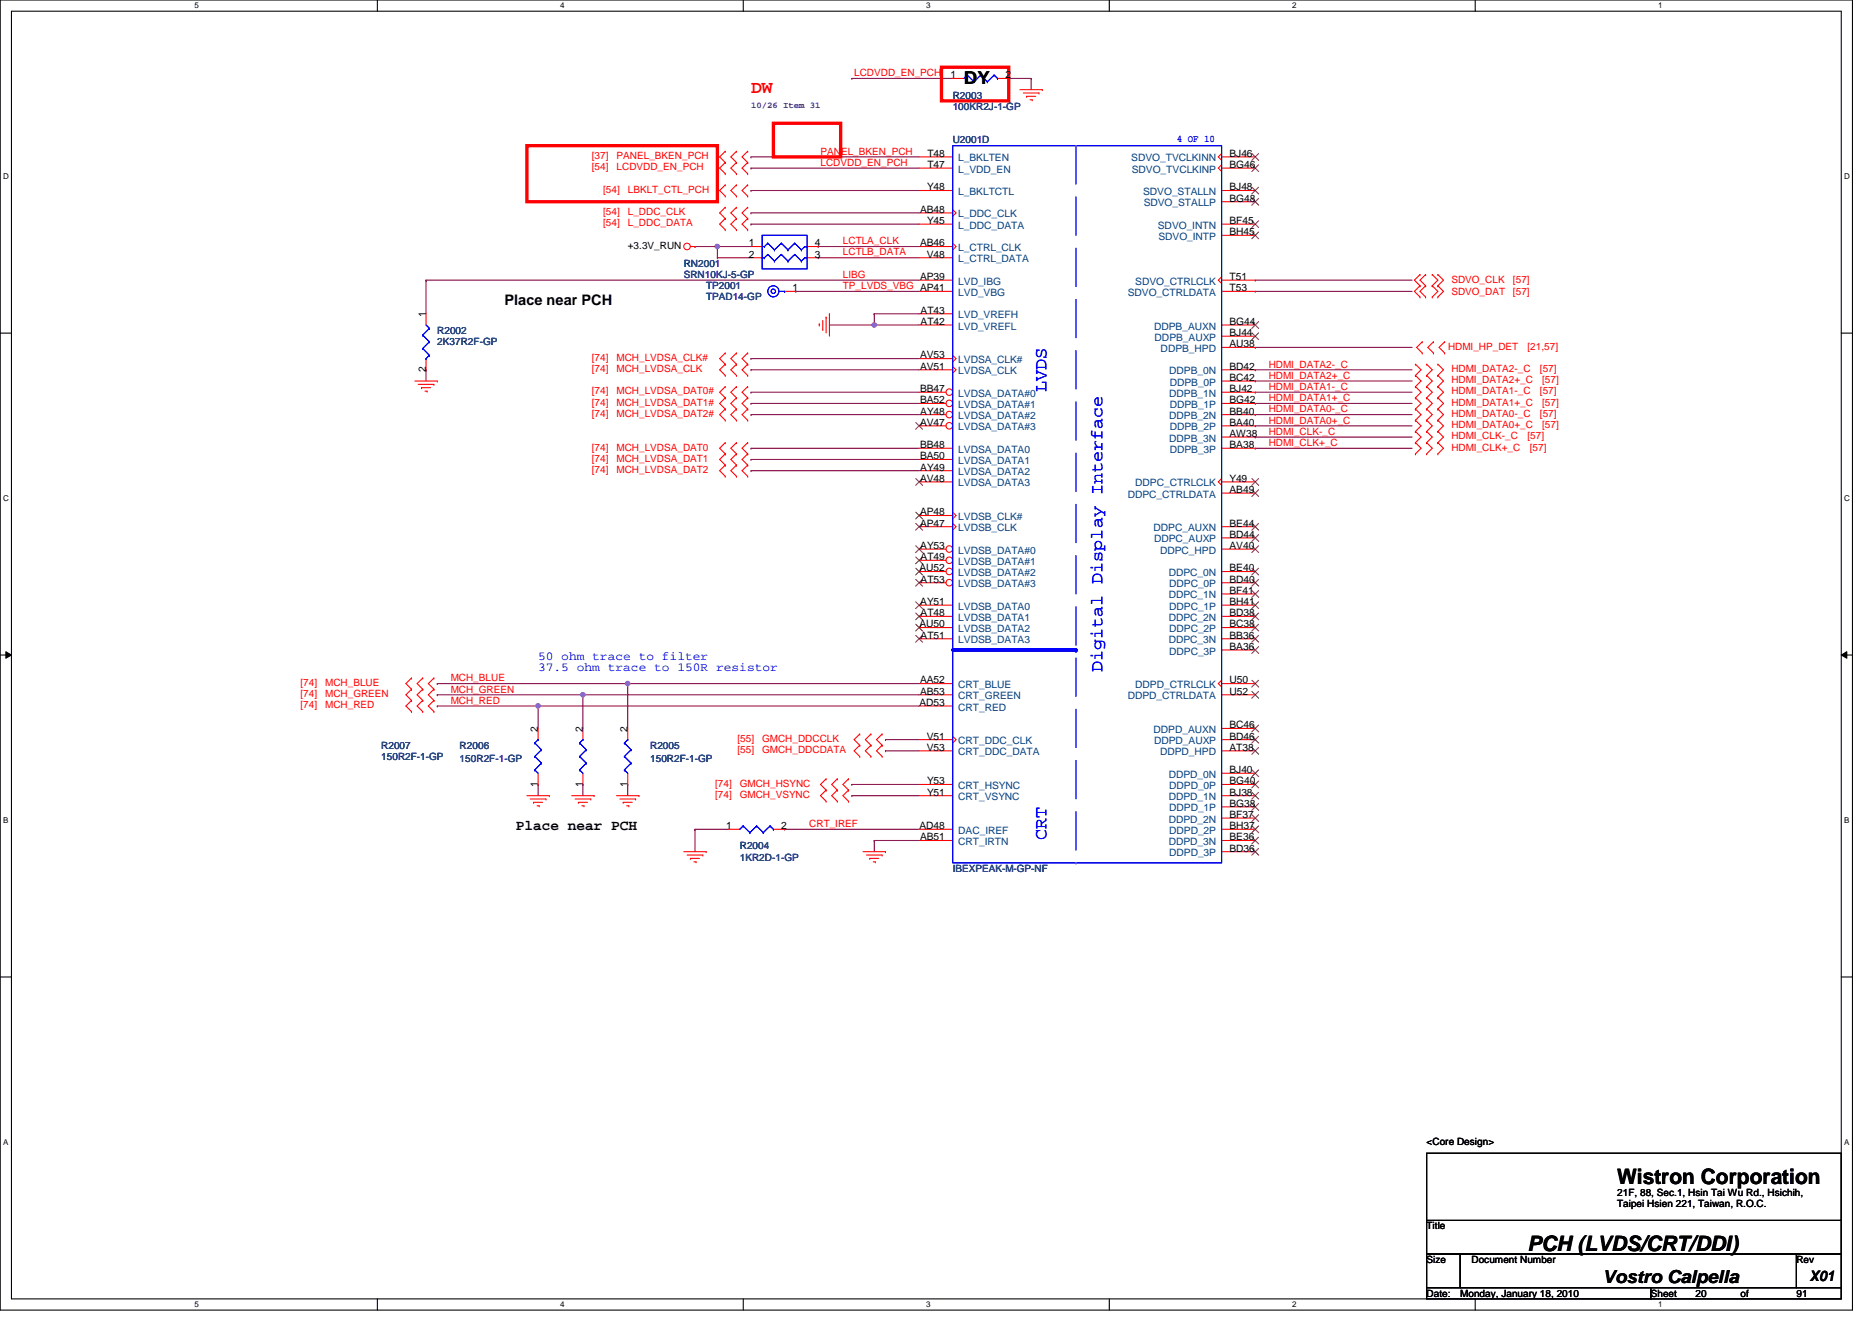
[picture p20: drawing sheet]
<svg xmlns="http://www.w3.org/2000/svg" width="297mm" height="210mm" viewBox="0 0 297 210" stroke-linecap="round" stroke-linejoin="round" font-family="sans-serif">
<defs><g id="words">
<g font-size="3.4">
<text x="256.6" y="187.9">Wistron Corporation</text>
<text x="242.4" y="198.5">PCH (LVDS/CRT/DDI)</text>
</g>
<text font-size="2.8" fill="#f00" x="119.2" y="14.8">DW</text>
<g font-size="2.8">
<text x="152.9" y="13.3">DY</text>
<text x="254.3" y="203.5">Vostro Calpella</text>
</g>
<g font-size="2.8" fill="#00f">
<text x="166" y="62.2" transform="rotate(-90 166 62.2)">LVDS</text>
<text x="174.9" y="106.7" transform="rotate(-90 174.9 106.7)">Digital Display Interface</text>
<text x="166" y="133.3" transform="rotate(-90 166 133.3)">CRT</text>
</g>
<g font-size="2.3">
<text x="80" y="48.4">Place near PCH</text>
<text x="81.8" y="131.7">Place near PCH</text>
<text x="287.2" y="203.2">X01</text>
</g>
<g font-size="1.9" fill="#00f">
<text x="85.4" y="106.5">37.5 ohm trace to 150R resistor</text>
<text x="85.4" y="104.7">50 ohm trace to filter</text>
</g>
<g font-size="1.6" fill="#f00">
<text x="135.5" y="12.1">LCDVDD_EN_PCH</text>
<text x="93.9" y="27">[54]</text>
<text x="93.9" y="25.3">[37]</text>
<text x="97.8" y="27">LCDVDD_EN_PCH</text>
<text x="97.8" y="25.3">PANEL_BKEN_PCH</text>
<text x="130.2" y="26.3">LCDVDD_EN_PCH</text>
<text x="130.2" y="24.5">PANEL_BKEN_PCH</text>
<text x="95.7" y="34.1">[54]</text>
<text x="95.7" y="35.9">[54]</text>
<text x="95.7" y="30.6">[54]</text>
<text x="99.6" y="34.1">L_DDC_CLK</text>
<text x="99.6" y="35.9">L_DDC_DATA</text>
<text x="99.6" y="30.6">LBKLT_CTL_PCH</text>
<text x="133.7" y="40.5">LCTLB_DATA</text>
<text x="133.7" y="38.8">LCTLA_CLK</text>
<text x="133.7" y="45.9">TP_LVDS_VBG AP41</text>
<text x="133.7" y="44.1">LIBG</text>
<text x="230.3" y="45">SDVO_CLK</text>
<text x="230.3" y="46.8">SDVO_DAT</text>
<text x="240.1" y="45">[57]</text>
<text x="240.1" y="46.8">[57]</text>
<text x="93.9" y="59">[74]</text>
<text x="93.9" y="57.3">[74]</text>
<text x="97.8" y="59">MCH_LVDSA_CLK</text>
<text x="97.8" y="57.3">MCH_LVDSA_CLK#</text>
<text x="201.3" y="58.3">HDMI_DATA2-_C</text>
<text x="229.8" y="55.5">HDMI_HP_DET</text>
<text x="230.3" y="59">HDMI_DATA2-_C</text>
<text x="242.4" y="55.5">[21,57]</text>
<text x="244.3" y="59">[57]</text>
<text x="93.9" y="62.6">[74]</text>
<text x="93.9" y="64.4">[74]</text>
<text x="97.8" y="62.6">MCH_LVDSA_DAT0#</text>
<text x="97.8" y="64.4">MCH_LVDSA_DAT1#</text>
<text x="201.3" y="60.1">HDMI_DATA2+_C</text>
<text x="201.3" y="61.9">HDMI_DATA1-_C</text>
<text x="201.3" y="63.6">HDMI_DATA1+_C</text>
<text x="201.3" y="65.4">HDMI_DATA0-_C</text>
<text x="230.3" y="60.8">HDMI_DATA2+_C</text>
<text x="230.3" y="64.4">HDMI_DATA1+_C</text>
<text x="230.3" y="62.6">HDMI_DATA1-_C</text>
<text x="244.3" y="62.6">[57]</text>
<text x="244.7" y="60.8">[57]</text>
<text x="244.7" y="64.4">[57]</text>
<text x="93.9" y="66.1">[74]</text>
<text x="93.9" y="71.5">[74]</text>
<text x="97.8" y="66.1">MCH_LVDSA_DAT2#</text>
<text x="97.8" y="71.5">MCH_LVDSA_DAT0</text>
<text x="201.3" y="69">HDMI_CLK-_C</text>
<text x="201.3" y="70.8">HDMI_CLK+_C</text>
<text x="201.3" y="67.2">HDMI_DATA0+_C</text>
<text x="230.3" y="71.5">HDMI_CLK+_C</text>
<text x="230.3" y="69.7">HDMI_CLK-_C</text>
<text x="230.3" y="67.9">HDMI_DATA0+_C</text>
<text x="230.3" y="66.1">HDMI_DATA0-_C</text>
<text x="242.4" y="69.7">[57]</text>
<text x="242.7" y="71.5">[57]</text>
<text x="244.3" y="66.1">[57]</text>
<text x="244.7" y="67.9">[57]</text>
<text x="93.9" y="73.3">[74]</text>
<text x="93.9" y="75">[74]</text>
<text x="97.8" y="73.3">MCH_LVDSA_DAT1</text>
<text x="97.8" y="75">MCH_LVDSA_DAT2</text>
<text x="47.7" y="108.8">[74]</text>
<text x="47.7" y="110.6">[74]</text>
<text x="47.7" y="112.4">[74]</text>
<text x="51.6" y="108.8">MCH_BLUE</text>
<text x="51.6" y="110.6">MCH_GREEN</text>
<text x="51.6" y="112.4">MCH_RED</text>
<text x="71.5" y="108.1">MCH_BLUE</text>
<text x="71.5" y="111.7">MCH_RED</text>
<text x="71.5" y="109.9">MCH_GREEN</text>
<text x="117" y="119.5">[55]</text>
<text x="117" y="117.7">[55]</text>
<text x="120.9" y="119.5">GMCH_DDCDATA</text>
<text x="120.9" y="117.7">GMCH_DDCCLK</text>
<text x="113.5" y="124.8">[74]</text>
<text x="117.4" y="124.8">GMCH_HSYNC</text>
<text x="113.5" y="126.6">[74]</text>
<text x="117.4" y="126.6">GMCH_VSYNC</text>
<text x="128.4" y="131.2">CRT_IREF</text>
</g>
<g font-size="1.6">
<text x="150.8" y="12.4">1</text>
<text x="159.5" y="12.4">2</text>
<text x="147.1" y="24.9">T48</text>
<text x="147.1" y="26.6">T47</text>
<text x="195.1" y="26.6">BG46</text>
<text x="195.1" y="24.9">BJ46</text>
<text x="146" y="33.8">AB48</text>
<text x="147.1" y="30.2">Y48</text>
<text x="147.1" y="35.5">Y45</text>
<text x="195.1" y="32">BG48</text>
<text x="195.1" y="30.2">BJ48</text>
<text x="195.1" y="35.5">BF45</text>
<text x="99.6" y="39.5">+3.3V_RUN</text>
<text x="118.8" y="39.1">1</text>
<text x="118.8" y="40.9">2</text>
<text x="129.3" y="40.9">3</text>
<text x="129.3" y="39.1">4</text>
<text x="146" y="39.1">AB46</text>
<text x="147.1" y="40.9">V48</text>
<text x="195.1" y="37.3">BH45</text>
<text x="125.7" y="46.2">1</text>
<text x="146" y="44.4">AP39</text>
<text x="195.1" y="44.4">T51</text>
<text x="195.1" y="46.2">T53</text>
<text x="67.6" y="50.3" transform="rotate(-90 67.6 50.3)">1</text>
<text x="146.1" y="49.8">AT43</text>
<text x="146.1" y="51.5">AT42</text>
<text x="195.1" y="51.5">BG44</text>
<text x="195.1" y="53.3">BJ44</text>
<text x="67.6" y="59.1" transform="rotate(-90 67.6 59.1)">2</text>
<text x="146" y="56.9">AV53</text>
<text x="146" y="58.7">AV51</text>
<text x="195.1" y="58.7">BD42</text>
<text x="195.1" y="55.1">AU38</text>
<text x="146" y="62.2">BB47</text>
<text x="146" y="64">BA52</text>
<text x="146" y="65.8">AY48</text>
<text x="195.1" y="62.2">BJ42</text>
<text x="195.1" y="65.8">BB40</text>
<text x="195.1" y="60.4">BC42</text>
<text x="195.1" y="64">BG42</text>
<text x="146" y="67.5">AV47</text>
<text x="146" y="71.1">BB48</text>
<text x="195.1" y="69.3">AW38</text>
<text x="195.1" y="67.5">BA40</text>
<text x="195.1" y="71.1">BA38</text>
<text x="146" y="72.9">BA50</text>
<text x="146" y="76.4">AV48</text>
<text x="146" y="74.7">AY49</text>
<text x="195.1" y="76.4">Y49</text>
<text x="146" y="81.8">AP48</text>
<text x="146" y="83.5">AP47</text>
<text x="195.1" y="78.2">AB49</text>
<text x="195.1" y="83.5">BE44</text>
<text x="146" y="87.1">AY53</text>
<text x="146.1" y="88.9">AT49</text>
<text x="195.1" y="85.3">BD44</text>
<text x="195.1" y="87.1">AV40</text>
<text x="145.9" y="90.7">AU52</text>
<text x="146" y="96">AY51</text>
<text x="146.1" y="92.4">AT53</text>
<text x="195.1" y="90.7">BE40</text>
<text x="195.1" y="94.2">BF41</text>
<text x="195.1" y="96">BH41</text>
<text x="195.1" y="92.4">BD40</text>
<text x="145.9" y="99.5">AU50</text>
<text x="146.1" y="97.8">AT48</text>
<text x="146.1" y="101.3">AT51</text>
<text x="195.1" y="97.8">BD38</text>
<text x="195.1" y="101.3">BB36</text>
<text x="195.1" y="99.5">BC38</text>
<text x="195.1" y="103.1">BA36</text>
<text x="145.9" y="112">AD53</text>
<text x="146" y="108.4">AA52</text>
<text x="146" y="110.2">AB53</text>
<text x="195.1" y="108.4">U50</text>
<text x="195.1" y="110.2">U52</text>
<text x="85.4" y="116.1" transform="rotate(-90 85.4 116.1)">2</text>
<text x="92.5" y="116.1" transform="rotate(-90 92.5 116.1)">2</text>
<text x="99.6" y="116.1" transform="rotate(-90 99.6 116.1)">2</text>
<text x="147.1" y="117.3">V51</text>
<text x="147.1" y="119.1">V53</text>
<text x="195.1" y="115.5">BC46</text>
<text x="195.1" y="117.3">BD46</text>
<text x="195.1" y="119.1">AT38</text>
<text x="85.4" y="124.8" transform="rotate(-90 85.4 124.8)">1</text>
<text x="92.5" y="124.8" transform="rotate(-90 92.5 124.8)">1</text>
<text x="99.6" y="124.8" transform="rotate(-90 99.6 124.8)">1</text>
<text x="147.1" y="124.4">Y53</text>
<text x="195.1" y="122.7">BJ40</text>
<text x="195.1" y="124.4">BG40</text>
<text x="115.2" y="131.6">1</text>
<text x="124" y="131.6">2</text>
<text x="145.9" y="131.6">AD48</text>
<text x="147.1" y="126.2">Y51</text>
<text x="195.1" y="129.8">BF37</text>
<text x="195.1" y="126.2">BJ38</text>
<text x="195.1" y="131.6">BH37</text>
<text x="195.1" y="128">BG38</text>
<text x="146" y="133.3">AB51</text>
<text x="195.1" y="133.3">BE36</text>
<text x="195.1" y="135.1">BD36</text>
<text x="226.4" y="181.7">&lt;Core Design&gt;</text>
<text x="256.6" y="189.7">21F, 88, Sec.1, Hsin Tai Wu Rd., Hsichih,</text>
<text x="256.6" y="191.5">Taipei Hsien 221, Taiwan, R.O.C.</text>
<text x="226.4" y="195.1">Title</text>
<text x="226.4" y="200.4">Size</text>
<text x="233.5" y="200.4">Document Number</text>
<text x="285" y="200.4">Rev</text>
<text x="226.4" y="205.7">Date:</text>
<text x="231.7" y="205.7">Monday, January 18, 2010</text>
<text x="261.9" y="205.7">Sheet</text>
<text x="269" y="205.7">20</text>
<text x="276.2" y="205.7">of</text>
<text x="285" y="205.7">91</text>
</g>
<g font-size="1.6" fill="#000080">
<text x="151.2" y="15.6">R2003</text>
<text x="151.2" y="17.4">100KR2J-1-GP</text>
<text x="151.2" y="22.8">U2001D</text>
<text x="108.5" y="42.3">RN2001</text>
<text x="108.5" y="44.1">SRN10KJ-5-GP</text>
<text x="112.1" y="45.9">TP2001</text>
<text x="112.1" y="47.6">TPAD14-GP</text>
<text x="69.4" y="53">R2002</text>
<text x="69.4" y="54.8">2K37R2F-GP</text>
<text x="60.5" y="118.8">R2007</text>
<text x="72.9" y="118.8">R2006</text>
<text x="103.2" y="118.8">R2005</text>
<text x="60.5" y="120.5">150R2F-1-GP</text>
<text x="72.9" y="120.9">150R2F-1-GP</text>
<text x="103.2" y="120.9">150R2F-1-GP</text>
<text x="117.4" y="134.8">R2004</text>
<text x="117.4" y="136.5">1KR2D-1-GP</text>
<text x="151.2" y="138.3">IBEXPEAK-M-GP-NF</text>
</g>
<text font-size="1.6" fill="#00f" x="186.7" y="22.6">4 OF 10</text>
<g font-size="1.6" fill="#004080">
<text x="152.1" y="25.6">L_BKLTEN</text>
<text x="152.1" y="27.4">L_VDD_EN</text>
<text x="179.5" y="25.6">SDVO_TVCLKINN</text>
<text x="179.6" y="27.4">SDVO_TVCLKINP</text>
<text x="152.1" y="30.9">L_BKLTCTL</text>
<text x="152.1" y="34.5">L_DDC_CLK</text>
<text x="181.4" y="30.9">SDVO_STALLN</text>
<text x="181.5" y="32.7">SDVO_STALLP</text>
<text x="152.1" y="39.8">L_CTRL_CLK</text>
<text x="152.1" y="41.6">L_CTRL_DATA</text>
<text x="152.1" y="36.3">L_DDC_DATA</text>
<text x="183.7" y="36.3">SDVO_INTN</text>
<text x="183.8" y="38.1">SDVO_INTP</text>
<text x="152.1" y="45.2">LVD_IBG</text>
<text x="152.1" y="46.9">LVD_VBG</text>
<text x="179" y="46.9">SDVO_CTRLDATA</text>
<text x="180.1" y="45.2">SDVO_CTRLCLK</text>
<text x="152.1" y="50.5">LVD_VREFH</text>
<text x="152.1" y="52.3">LVD_VREFL</text>
<text x="183.1" y="52.3">DDPB_AUXN</text>
<text x="152.1" y="57.6">LVDSA_CLK#</text>
<text x="152.1" y="59.4">LVDSA_CLK</text>
<text x="183.2" y="54.1">DDPB_AUXP</text>
<text x="184.2" y="55.8">DDPB_HPD</text>
<text x="185.5" y="59.4">DDPB_0N</text>
<text x="152.1" y="62.9">LVDSA_DATA#0</text>
<text x="152.1" y="64.7">LVDSA_DATA#1</text>
<text x="185.5" y="62.9">DDPB_1N</text>
<text x="185.6" y="61.2">DDPB_0P</text>
<text x="185.6" y="64.7">DDPB_1P</text>
<text x="152.1" y="66.5">LVDSA_DATA#2</text>
<text x="152.1" y="68.3">LVDSA_DATA#3</text>
<text x="152.1" y="71.8">LVDSA_DATA0</text>
<text x="185.5" y="66.5">DDPB_2N</text>
<text x="185.5" y="70.1">DDPB_3N</text>
<text x="185.6" y="68.3">DDPB_2P</text>
<text x="185.6" y="71.8">DDPB_3P</text>
<text x="152.1" y="73.6">LVDSA_DATA1</text>
<text x="152.1" y="75.4">LVDSA_DATA2</text>
<text x="152.1" y="77.2">LVDSA_DATA3</text>
<text x="180.1" y="77.2">DDPC_CTRLCLK</text>
<text x="152.1" y="82.5">LVDSB_CLK#</text>
<text x="179" y="79">DDPC_CTRLDATA</text>
<text x="152.1" y="84.3">LVDSB_CLK</text>
<text x="152.1" y="87.8">LVDSB_DATA#0</text>
<text x="152.1" y="89.6">LVDSB_DATA#1</text>
<text x="183" y="84.3">DDPC_AUXN</text>
<text x="183.1" y="86.1">DDPC_AUXP</text>
<text x="184.1" y="87.8">DDPC_HPD</text>
<text x="152.1" y="91.4">LVDSB_DATA#2</text>
<text x="152.1" y="93.2">LVDSB_DATA#3</text>
<text x="185.4" y="91.4">DDPC_0N</text>
<text x="185.4" y="95">DDPC_1N</text>
<text x="185.5" y="93.2">DDPC_0P</text>
<text x="152.1" y="96.7">LVDSB_DATA0</text>
<text x="152.1" y="98.5">LVDSB_DATA1</text>
<text x="152.1" y="100.3">LVDSB_DATA2</text>
<text x="185.4" y="98.5">DDPC_2N</text>
<text x="185.5" y="96.7">DDPC_1P</text>
<text x="185.5" y="100.3">DDPC_2P</text>
<text x="152.1" y="102.1">LVDSB_DATA3</text>
<text x="185.4" y="102.1">DDPC_3N</text>
<text x="185.5" y="103.8">DDPC_3P</text>
<text x="152.1" y="109.2">CRT_BLUE</text>
<text x="152.1" y="111">CRT_GREEN</text>
<text x="152.1" y="112.7">CRT_RED</text>
<text x="179" y="111">DDPD_CTRLDATA</text>
<text x="180.1" y="109.2">DDPD_CTRLCLK</text>
<text x="152.1" y="118.1">CRT_DDC_CLK</text>
<text x="152.1" y="119.8">CRT_DDC_DATA</text>
<text x="183" y="116.3">DDPD_AUXN</text>
<text x="183.1" y="118.1">DDPD_AUXP</text>
<text x="184.1" y="119.8">DDPD_HPD</text>
<text x="152.1" y="125.2">CRT_HSYNC</text>
<text x="185.4" y="123.4">DDPD_0N</text>
<text x="185.5" y="125.2">DDPD_0P</text>
<text x="152.1" y="127">CRT_VSYNC</text>
<text x="185.4" y="130.5">DDPD_2N</text>
<text x="185.4" y="127">DDPD_1N</text>
<text x="185.5" y="128.7">DDPD_1P</text>
<text x="152.1" y="134.1">CRT_IRTN</text>
<text x="152.1" y="132.3">DAC_IREF</text>
<text x="185.4" y="134.1">DDPD_3N</text>
<text x="185.5" y="132.3">DDPD_2P</text>
<text x="185.5" y="135.8">DDPD_3P</text>
</g>
<text font-size="1.4" fill="#400080" x="119.2" y="17.2">10/26 Item 31</text>
<g font-size="1.3">
<text x="30.8" y="1.3">5</text>
<text x="88.9" y="1.3">4</text>
<text x="147" y="1.3">3</text>
<text x="205" y="1.3">2</text>
<text x="263.1" y="1.3">1</text>
<text x=".5" y="28.4">D</text>
<text x="292.6" y="28.4">D</text>
<text x=".5" y="79.5">C</text>
<text x="292.6" y="79.5">C</text>
<text x=".5" y="130.6">B</text>
<text x="292.6" y="130.6">B</text>
<text x=".5" y="181.7">A</text>
<text x="292.6" y="181.7">A</text>
<text x="30.8" y="207.4">5</text>
<text x="88.9" y="207.4">4</text>
<text x="147" y="207.4">3</text>
<text x="205" y="207.4">2</text>
<text x="263.1" y="207.4">1</text>
</g>
</g></defs>
<path d="M0 0h293.9v207.9h-293.9zM1.8 1.8h290.4v204.3h-290.4z" fill="none" stroke="#000" stroke-width=".17"/>
<g fill="#fff">
<path d="M30.8 .2h.7v1.4h-.7z"/>
<path d="M30.8 206.3h.7v1.4h-.7z"/>
</g>
<path d="M59.9 0v1.8M59.9 206.1v1.8" fill="none" stroke="#000" stroke-width=".17"/>
<g fill="#fff">
<path d="M88.9 .2h.7v1.4h-.7z"/>
<path d="M88.9 206.3h.7v1.4h-.7z"/>
</g>
<path d="M117.9 0v1.8M117.9 206.1v1.8" fill="none" stroke="#000" stroke-width=".17"/>
<g fill="#fff">
<path d="M147 .2h.7v1.4h-.7z"/>
<path d="M147 206.3h.7v1.4h-.7z"/>
</g>
<path d="M176 0v1.8M176 206.1v1.8" fill="none" stroke="#000" stroke-width=".17"/>
<g fill="#fff">
<path d="M205 .2h.7v1.4h-.7z"/>
<path d="M205 206.3h.7v1.4h-.7z"/>
</g>
<path d="M234.1 0v1.8M234.1 206.1v1.8" fill="none" stroke="#000" stroke-width=".17"/>
<g fill="#fff">
<path d="M263.1 .2h.7v1.4h-.7z"/>
<path d="M263.1 206.3h.7v1.4h-.7z"/>
<path d="M.5 27.3h.9v1.4h-.9z"/>
<path d="M292.6 27.3h.9v1.4h-.9z"/>
<path d="M.5 78.4h.9v1.4h-.9z"/>
<path d="M292.6 78.4h.9v1.4h-.9z"/>
</g>
<path d="M0 52.9h1.8M292.2 52.9h1.7" fill="none" stroke="#000" stroke-width=".17"/>
<g fill="#fff">
<path d="M.5 129.5h.8v1.4h-.8z"/>
<path d="M292.6 129.5h.9v1.4h-.9z"/>
</g>
<path d="M0 103.9h1.8M292.2 103.9h1.7" fill="none" stroke="#000" stroke-width=".17"/>
<path d="M.9 103.4l.9 .5-.9 .5zM292.2 103.9l.8-.5v1z" fill="#000"/>
<path d="M.9 103.4l.9 .5-.9 .5zM292.2 103.9l.8-.5v1z" fill="none" stroke="#000" stroke-width=".16"/>
<g fill="#fff">
<path d="M.5 180.5h.8v1.4h-.8z"/>
<path d="M292.6 180.5h.9v1.4h-.9z"/>
</g>
<path d="M0 155h1.8M292.2 155h1.7" fill="none" stroke="#000" stroke-width=".17"/>
<g fill="none" stroke="#800040" stroke-width=".17">
<path d="M113.8 39.1h.1M113.8 39.1v1.8M119.2 33.8h.1M119.2 35.6h.1M119.2 30.2h.1M119.2 26.7h.1M119.2 33.8h26.6M119.2 35.6h26.6M119.2 30.2h26.6M119.2 26.7h26.6M67.6 44.4h.1M67.6 44.4h78.2"/>
<path d="M126.3 46.2h.1M126.3 46.2h19.5M199.2 46.2h.1M199.2 44.4h.1M199.2 46.2h24.9M199.2 44.4h24.9M85.4 112h.1M85.4 112v3.6M92.5 110.2h.1M92.5 110.2v5.4M99.6 108.5h.1M99.6 108.5v7.1"/>
<path d="M140.5 117.3h.1M140.5 117.3h5.3M85.4 124.5h.1M85.4 124.5v1.7M92.5 124.5h.1M92.5 124.5v1.7M99.6 124.5h.1M99.6 124.5v1.7M110.3 131.6h.1M110.3 131.6h5.3M110.3 131.6v3.5M124.5 131.6h.1"/>
<path d="M124.5 131.6h21.3M138.7 133.3h.1M138.7 133.3h7.1M138.7 133.3v1.8"/>
</g>
<circle cx="113.8" cy="39.1" r=".35" fill="#f0f"/>
<circle cx="113.8" cy="39.1" r=".35" fill="none" stroke="#f0f" stroke-width=".17"/>
<path d="M99.6 108.5h.1M99.6 108.5h46.2" fill="none" stroke="#800040" stroke-width=".17"/>
<circle cx="99.6" cy="108.4" r=".35" fill="#f0f"/>
<circle cx="99.6" cy="108.4" r=".35" fill="none" stroke="#f0f" stroke-width=".17"/>
<g fill="none" stroke="#800040" stroke-width=".17">
<path d="M110.3 39.1h.1M110.3 39.1h8.9M113.8 39.1h.1M113.8 40.9h.1M113.8 40.9h5.4M129.8 40.9h.1M129.8 40.9h16M69.4 108.5h.1M69.4 112h.1M69.4 110.2h.1M69.4 108.5h30.2M69.4 112h16"/>
<path d="M69.4 110.2h76.4M92.5 110.2h.1"/>
</g>
<circle cx="92.5" cy="110.2" r=".35" fill="#f0f"/>
<circle cx="92.5" cy="110.2" r=".35" fill="none" stroke="#f0f" stroke-width=".17"/>
<path d="M129.8 39.1h.1M129.8 39.1h16M85.4 112h.1M85.4 112h60.4" fill="none" stroke="#800040" stroke-width=".17"/>
<circle cx="85.4" cy="112" r=".35" fill="#f0f"/>
<circle cx="85.4" cy="112" r=".35" fill="none" stroke="#f0f" stroke-width=".17"/>
<path d="M138.7 49.8h.1M138.7 51.6h.1M138.7 49.8h7.1M138.7 51.6h7.1M140.5 119.1h.1M140.5 119.1h5.3" fill="none" stroke="#800040" stroke-width=".17"/>
<circle cx="138.7" cy="51.5" r=".35" fill="#f0f"/>
<circle cx="138.7" cy="51.5" r=".35" fill="none" stroke="#f0f" stroke-width=".17"/>
<g fill="none" stroke="#800040" stroke-width=".17">
<path d="M135.2 12.4h.1M135.2 12.4h16M160.1 12.4h.1M160.1 12.4h3.5M163.6 12.4h.1M163.6 12.4v1.8M119.2 24.9h.1M119.2 24.9h26.6M67.6 58.7h.1M67.6 44.4h.1M67.6 44.4v5.4M67.6 58.7v1.8"/>
<path d="M119.2 58.7h.1M119.2 56.9h.1M119.2 58.7h26.6M119.2 56.9h26.6M131.6 51.6h.1M138.7 49.8h.1M138.7 49.8v1.8h-7.1M199.2 55.1h.1M199.2 58.7h.1M199.2 55.1h24.9M199.2 58.7h24.9M119.2 71.1h.1"/>
<path d="M119.2 64h.1M119.2 72.9h.1M119.2 62.2h.1M119.2 65.8h.1M119.2 74.7h.1M119.2 71.1h26.6M119.2 64h26.6M119.2 72.9h26.6M119.2 62.2h26.6M119.2 65.8h26.6M119.2 74.7h26.6M199.2 60.5h.1"/>
<path d="M199.2 69.3h.1M199.2 62.2h.1M199.2 71.1h.1M199.2 64h.1M199.2 65.8h.1M199.2 67.6h.1M199.2 71.1h24.9M199.2 64h24.9M199.2 62.2h24.9M199.2 65.8h24.9M199.2 60.5h24.9M199.2 69.3h24.9"/>
<path d="M199.2 67.6h24.9M135.2 126.2h.1M135.2 124.5h.1M135.2 126.2h10.6M135.2 124.5h10.6"/>
</g>
<g fill="none" stroke="#f00" stroke-width=".17">
<path d="M161.8 14.2h3.6M162.4 14.8h2.5M162.9 15.3h.1M162.9 15.3h1.4M163.4 15.8h.4M163.8 15.8h.1M164.9 14.8h.1M165.4 14.2h.1M109.6 39.1h.7M110.3 39.1h.1M115.1 34.7h.1M115.1 32.9h.1"/>
<path d="M115.1 36.4h.1M115.1 31.1h.1M115.1 29.3h.1M115.1 27.6h.1M115.1 25.8h.1M115.1 24h.1M115.1 34.7l-.9 .9 .9 .8M115.1 29.3l-.9 .9 .9 .9M115.1 32.9l-.9 .9 .9 .9M115.1 24l-.9 .9 .9 .9M115.1 25.8l-.9 .9 .9 .9M116.9 32.9h.1"/>
<path d="M116.9 34.7h.1M116.9 36.4h.1M116.9 29.3h.1M116.9 31.1h.1M116.9 25.8h.1M116.9 27.6h.1M116.9 24h.1M116.9 32.9l-.9 .9 .9 .9M116.9 34.7l-.9 .9 .9 .8M116.9 29.3l-.9 .9 .9 .9M116.9 25.8l-.9 .9 .9 .9M116.9 24l-.9 .9 .9 .9"/>
<path d="M118.6 34.7h.1M118.6 32.9h.1M118.6 36.4h.1M118.6 31.1h.1M118.6 29.3h.1M118.6 27.6h.1M118.6 25.8h.1M118.6 24h.1M118.6 34.7l-.9 .9 .9 .8M118.6 32.9l-.9 .9 .9 .9M118.6 29.3l-.9 .9 .9 .9M118.6 25.8l-.9 .9 .9 .9"/>
<path d="M118.6 24l-.9 .9 .9 .9M119.2 39.1h1.7M128.1 39.1h1.7M145.8 39.1h5.4M145.8 30.2h5.4M145.8 24.9h5.4M145.8 33.8h5.4M145.8 35.6h5.4M145.8 26.7h5.4M151.2 38.6l.5 .5-.5 .5M151.2 33.3l.5 .5-.5 .5M67.6 49.8v1.8"/>
<path d="M67.6 56.9v1.8M115.1 59.6h.1M115.1 57.8h.1M115.1 56h.1M115.1 57.8l-.9 .9 .9 .9M115.1 56l-.9 .9 .9 .9M116.9 57.8h.1M116.9 59.6h.1M116.9 56h.1M116.9 57.8l-.9 .9 .9 .9M116.9 56l-.9 .9 .9 .9M118.6 59.6h.1"/>
<path d="M118.6 57.8h.1M118.6 56h.1M118.6 56l-.9 .9 .9 .9M118.6 57.8l-.9 .9 .9 .9M119.2 40.9h1.7M128.1 40.9h1.7M130 51.4h.1M130 51.4v.3M130.6 52.3h.1M130.6 50.8v1.5M131.1 50.3h.1M131.1 50.3v2.5"/>
<path d="M131.6 49.8h.1M131.6 49.8v3.5M145.8 40.9h5.4M145.8 56.9h5.4M145.8 58.7h5.4M151.2 56.4l.5 .5-.5 .5M151.2 58.1l.5 .6-.5 .5M224.6 59.6h.1M224.6 57.8h.1M224.6 57.8l.9 .9-.9 .9M224.6 59.6l.9 .9-.9 .8M225.3 45.3h.1"/>
<path d="M225.3 43.6h.1M225.3 47.1h.1M225.3 43.6l-.9 .8 .9 .9M225.3 45.3l-.9 .9 .9 .9M225.7 56h.1M225.7 54.2h.1M225.7 54.2l-.9 .9 .9 .9M226.2 45.3h.1M226.2 43.6h.1M226.2 47.1h.1M226.2 43.6l-.9 .8 .9 .9M226.2 45.3l-.9 .9 .9 .9"/>
<path d="M226.4 59.6h.1M226.4 57.8h.1M226.4 59.6l.9 .9-.9 .8M226.4 57.8l.9 .9-.9 .9M227.3 43.6h.1M227.3 45.3h.1M227.3 47.1h.1M227.3 43.6l.9 .8-.9 .9M227.3 45.3l.9 .9-.9 .9M227.5 54.2h.1M227.5 56h.1M227.5 54.2l-.9 .9 .9 .9"/>
<path d="M228.2 45.3h.1M228.2 43.6h.1M228.2 47.1h.1M228.2 59.6h.1M228.2 57.8h.1M228.2 43.6l.8 .8-.8 .9M228.2 45.3l.8 .9-.8 .9M228.2 57.8l.8 .9-.8 .9M228.2 59.6l.8 .9-.8 .8M229.2 56h.1M229.2 54.2h.1M229.2 54.2l-.9 .9 .9 .9"/>
<path d="M65.8 60.5h3.6M66.4 61h2.5M66.9 61.5h.1M66.9 61.5h1.4M67.4 62.1h.4M67.8 62.1h.1M68.9 61h.1M69.4 60.5h.1M115.1 63.1h.1M115.1 61.3h.1M115.1 66.7h.1M115.1 64.9h.1"/>
<path d="M115.1 73.8h.1M115.1 72h.1M115.1 70.2h.1M115.1 75.6h.1M115.1 61.3l-.9 .9 .9 .9M115.1 64.9l-.9 .9 .9 .9M115.1 63.1l-.9 .9 .9 .9M115.1 73.8l-.9 .9 .9 .9M115.1 70.2l-.9 .9 .9 .9M115.1 72l-.9 .9 .9 .9M116.9 61.3h.1M116.9 63.1h.1"/>
<path d="M116.9 64.9h.1M116.9 66.7h.1M116.9 72h.1M116.9 73.8h.1M116.9 70.2h.1M116.9 75.6h.1M116.9 63.1l-.9 .9 .9 .9M116.9 61.3l-.9 .9 .9 .9M116.9 64.9l-.9 .9 .9 .9M116.9 72l-.9 .9 .9 .9M116.9 70.2l-.9 .9 .9 .9M116.9 73.8l-.9 .9 .9 .9"/>
<path d="M118.6 63.1h.1M118.6 61.3h.1M118.6 66.7h.1M118.6 64.9h.1M118.6 73.8h.1M118.6 72h.1M118.6 70.2h.1M118.6 75.6h.1M118.6 61.3l-.9 .9 .9 .9M118.6 63.1l-.9 .9 .9 .9M118.6 64.9l-.9 .9 .9 .9M118.6 70.2l-.9 .9 .9 .9"/>
<path d="M118.6 73.8l-.9 .9 .9 .9M118.6 72l-.9 .9 .9 .9M224.6 61.3h.1M224.6 72h.1M224.6 70.2h.1M224.6 64.9h.1M224.6 63.1h.1M224.6 68.5h.1M224.6 66.7h.1M224.6 61.3l.9 .9-.9 .9M224.6 63.1l.9 .9-.9 .9M224.6 68.5l.9 .8-.9 .9"/>
<path d="M224.6 70.2l.9 .9-.9 .9M224.6 66.7l.9 .9-.9 .9M224.6 64.9l.9 .9-.9 .9M226.4 61.3h.1M226.4 70.2h.1M226.4 72h.1M226.4 63.1h.1M226.4 64.9h.1M226.4 68.5h.1M226.4 66.7h.1M226.4 61.3l.9 .9-.9 .9M226.4 70.2l.9 .9-.9 .9"/>
<path d="M226.4 68.5l.9 .8-.9 .9M226.4 63.1l.9 .9-.9 .9M226.4 64.9l.9 .9-.9 .9M226.4 66.7l.9 .9-.9 .9M228.2 61.3h.1M228.2 72h.1M228.2 70.2h.1M228.2 64.9h.1M228.2 63.1h.1M228.2 68.5h.1M228.2 66.7h.1M228.2 61.3l.8 .9-.8 .9"/>
<path d="M228.2 68.5l.8 .8-.8 .9M228.2 66.7l.8 .9-.8 .9M228.2 70.2l.8 .9-.8 .9M228.2 64.9l.8 .9-.8 .9M228.2 63.1l.8 .9-.8 .9M65.3 109.3h.1M65.3 107.6h.1M65.3 111.1h.1M65.3 112.9h.1M65.3 109.3l-.9 .9 .9 .9M65.3 111.1l-.9 .9 .9 .9M65.3 107.6l-.9 .9 .9 .8"/>
<path d="M67.1 107.6h.1M67.1 109.3h.1M67.1 111.1h.1M67.1 112.9h.1M67.1 107.6l-.9 .9 .9 .8M67.1 109.3l-.9 .9 .9 .9M67.1 111.1l-.9 .9 .9 .9M68.9 109.3h.1M68.9 107.6h.1M68.9 111.1h.1M68.9 112.9h.1M68.9 109.3l-.9 .9 .9 .9"/>
<path d="M68.9 107.6l-.9 .9 .9 .8M68.9 111.1l-.9 .9 .9 .9M85.4 115.6v1.7M92.5 115.6v1.7M99.6 115.6v1.7M136.4 118.2h.1M136.4 116.5h.1M136.4 118.2l-.9 .9 .9 .9M136.4 116.5l-.9 .8 .9 .9M138.2 118.2h.1M138.2 116.5h.1M138.2 118.2l-.9 .9 .9 .9"/>
<path d="M138.2 116.5l-.9 .8 .9 .9M140 118.2h.1M140 116.5h.1M140 118.2l-.9 .9 .9 .9M140 116.5l-.9 .8 .9 .9M83.6 126.2h3.6M84.1 126.8h2.5M84.7 127.3h.1M84.7 127.3h1.4M85.2 127.8h.4M85.4 122.7v1.8M85.6 127.8h.1"/>
<path d="M86.6 126.8h.1M87.2 126.2h.1M90.7 126.2h3.6M91.2 126.8h2.5M91.8 127.3h.1M91.8 127.3h1.4M92.3 127.8h.4M92.5 122.7v1.8M92.7 127.8h.1M93.7 126.8h.1M94.3 126.2h.1M97.8 126.2h3.6"/>
<path d="M98.4 126.8h2.5M98.9 127.3h.1M98.9 127.3h1.4M99.4 127.8h.4M99.6 122.7v1.8M99.8 127.8h.1M100.9 126.8h.1M101.4 126.2h.1M108.5 135.1h3.6M109 135.7h2.5M109.6 136.2h.1M109.6 136.2h1.4"/>
<path d="M110.1 136.7h.3M110.4 136.7h.1M111.5 135.7h.1M112.1 135.1h.1M115.6 131.6h1.8M122.7 131.6h1.8M131.1 127.1h.1M131.1 125.3h.1M131.1 123.6h.1M131.1 123.6l-.9 .9 .9 .8M131.1 125.3l-.9 .9 .9 .9M132.9 125.3h.1"/>
<path d="M132.9 127.1h.1M132.9 123.6h.1M132.9 125.3l-.9 .9 .9 .9M132.9 123.6l-.9 .9 .9 .8M134.6 127.1h.1M134.6 125.3h.1M134.6 123.6h.1M134.6 123.6l-.9 .9 .9 .8M134.6 125.3l-.9 .9 .9 .9M136.4 120h.1M136.9 135.1h3.6M137.5 135.7h2.5"/>
<path d="M138 136.2h.1M138 136.2h1.4M138.2 120h.1M138.6 136.7h.3M138.9 136.7h.1M140 135.7h.1M140 120h.1M140.5 135.1h.1"/>
<circle cx="109" cy="39.1" r=".52"/>
</g>
<path d="M226.4 183h65.8v10.6h-65.8zM226.4 193.6h65.8v5.4h-65.8zM226.4 199h5.3v5.3h-5.3zM231.7 199h53.3v5.3h-53.3zM285 199h7.2v5.3h-7.2zM226.4 204.3h35.5v1.8h-35.5zM261.9 204.3h30.3v1.8h-30.3z" fill="none" stroke="#000" stroke-width=".17"/>
<path d="M122.7 19.6h10.7v5.3h-10.7zM149.4 10.7h10.7v5.3h-10.7zM83.6 23.1h30.2v8.9h-30.2z" fill="none" stroke="#f00" stroke-width=".53"/>
<g fill="none" stroke="#00f" stroke-width=".17">
<path d="M120.9 37.3h7.2v5.4h-7.2zM120.9 39.1h.4M121.3 39.1h.1M121.8 38.6h.1M121.8 38.6l-.5 .5M121.8 38.6l1.1 1M122.9 39.6h.1M124 38.6h.1M124 38.6l-1.1 1M124 38.6l1 1M125 39.6h.1M126.1 38.6h.1"/>
<path d="M126.1 38.6l-1.1 1M126.1 38.6l1.1 1M127.2 39.6h.1M127.7 39.1h.1M127.7 39.1h.4M127.7 39.1l-.5 .5M128.1 39.1h.1M67.1 53.2h.1M67.1 55.3h.1M67.1 53.2l1 1M67.1 55.3l1 1.1M67.6 56.9h.1"/>
<path d="M67.6 51.6l.5 .5M68.1 52.1h.1M68.1 54.2h.1M68.1 56.4h.1M68.1 52.1l-1 1.1M68.1 54.2l-1 1.1M68.1 56.4l-.5 .5M120.9 40.9h.1M120.9 40.9h.4M121.3 40.9h.1M121.8 40.4h.1M121.8 40.4l1.1 1"/>
<path d="M121.8 40.4l-.5 .5M122.9 41.4h.1M124 40.4h.1M124 40.4l1 1M124 40.4l-1.1 1M125 41.4h.1M126.1 40.4h.1M126.1 40.4l1.1 1M126.1 40.4l-1.1 1M127.2 41.4h.1M127.7 40.9h.1M127.7 40.9h.4"/>
<path d="M127.7 40.9l-.5 .5M84.9 117.9h.1M84.9 117.9l1 1.1M85.4 117.3h.1M85.4 117.3l-.5 .6M85.9 119h.1M85.9 119l-1 1M92 117.9h.1M92 117.9l1 1.1M92.5 117.3h.1M92.5 117.3l-.5 .6M93 119h.1"/>
<path d="M93 119l-1 1M99.1 117.9h.1M99.1 117.9l1 1.1M99.6 117.3h.1M99.6 117.3l-.5 .6M100.1 119h.1M100.1 119l-1 1M84.9 122.2h.1M84.9 120h.1M84.9 122.2l.5 .5M84.9 120l1 1.1M85.9 121.1h.1"/>
<path d="M85.9 121.1l-1 1.1M92 122.2h.1M92 120h.1M92 122.2l.5 .5M92 120l1 1.1M93 121.1h.1M93 121.1l-1 1.1M99.1 122.2h.1M99.1 120h.1M99.1 122.2l.5 .5M99.1 120l1 1.1M100.1 121.1h.1"/>
<path d="M100.1 121.1l-1 1.1M117.9 131h.1M117.9 131l-.5 .6M117.9 131l1.1 1.1M119 132.1h.1M120.1 131h.1M120.1 131l-1.1 1.1M120.1 131l1 1.1M121.1 132.1h.1M122.2 131h.1M122.2 131l-1.1 1.1M122.2 131l.5 .6"/>
<path d="M122.7 131.6h.1"/>
</g>
<circle cx="150.6" cy="62.2" r=".52" fill="#fff"/>
<g fill="none" stroke="#f00" stroke-width=".17">
<path d="M145.8 62.2h4.3"/>
<circle cx="150.6" cy="62.2" r=".52"/>
</g>
<circle cx="150.6" cy="64" r=".52" fill="#fff"/>
<g fill="none" stroke="#f00" stroke-width=".17">
<path d="M145.8 64h4.3"/>
<circle cx="150.6" cy="64" r=".52"/>
</g>
<circle cx="150.6" cy="65.8" r=".52" fill="#fff"/>
<g fill="none" stroke="#f00" stroke-width=".17">
<path d="M145.8 65.8h4.3"/>
<circle cx="150.6" cy="65.8" r=".52"/>
</g>
<circle cx="150.6" cy="67.6" r=".52" fill="#fff"/>
<g fill="none" stroke="#f00" stroke-width=".17">
<path d="M145.8 67.6h4.3M145.8 71.1h5.4M145.8 72.9h5.4M145.8 74.7h5.4M145.8 76.5h5.4M145.8 81.8h5.4M145.8 83.6h5.4M151.2 81.3l.5 .5-.5 .5M151.2 83l.5 .6-.5 .5"/>
<circle cx="150.6" cy="67.6" r=".52"/>
</g>
<path d="M145.3 67l1.1 1.1M145.3 75.9l1.1 1.1M146.4 67l-1.1 1.1M146.4 75.9l-1.1 1.1M145.3 81.3l1.1 1M145.3 83l1.1 1.1M146.4 81.3l-1.1 1M146.4 83l-1.1 1.1" fill="none" stroke="#804000" stroke-width=".16"/>
<circle cx="150.6" cy="87.1" r=".52" fill="#fff"/>
<g fill="none" stroke="#f00" stroke-width=".17">
<path d="M145.8 87.1h4.3"/>
<circle cx="150.6" cy="87.1" r=".52"/>
</g>
<path d="M145.3 86.6l1.1 1.1M146.4 86.6l-1.1 1.1" fill="none" stroke="#804000" stroke-width=".16"/>
<circle cx="150.6" cy="88.9" r=".52" fill="#fff"/>
<g fill="none" stroke="#f00" stroke-width=".17">
<path d="M145.8 88.9h4.3"/>
<circle cx="150.6" cy="88.9" r=".52"/>
</g>
<path d="M145.3 88.4l1.1 1.1M146.4 88.4l-1.1 1.1" fill="none" stroke="#804000" stroke-width=".16"/>
<circle cx="150.6" cy="90.7" r=".52" fill="#fff"/>
<g fill="none" stroke="#f00" stroke-width=".17">
<path d="M145.8 90.7h4.3"/>
<circle cx="150.6" cy="90.7" r=".52"/>
</g>
<path d="M145.3 90.1l1.1 1.1M146.4 90.1l-1.1 1.1" fill="none" stroke="#804000" stroke-width=".16"/>
<circle cx="150.6" cy="92.4" r=".52" fill="#fff"/>
<g fill="none" stroke="#f00" stroke-width=".17">
<path d="M193.8 26.1l-.5 .6 .5 .5M193.8 26.7h5.4M193.8 24.4l-.5 .5 .5 .5M193.8 24.9h5.4M193.8 32h5.4M193.8 30.2h5.4M193.8 37.3h5.4M193.8 35.6h5.4M145.8 49.8h5.4M145.8 51.6h5.4M145.8 44.4h5.4M145.8 46.2h5.4"/>
<path d="M193.8 58.7h5.4M193.8 51.6h5.4M193.8 44.4h5.4M193.8 46.2h5.4M193.8 43.9l-.5 .5 .5 .6M193.8 53.3h5.4M193.8 55.1h5.4M193.8 62.2h5.4M193.8 65.8h5.4M193.8 69.3h5.4M193.8 60.5h5.4M193.8 64h5.4"/>
<path d="M193.8 67.6h5.4M193.8 71.1h5.4M193.8 75.9l-.5 .6 .5 .5M193.8 76.5h5.4M193.8 78.2h5.4M145.8 92.5h4.3M145.8 96h5.4M145.8 97.8h5.4M145.8 99.6h5.4M193.8 92.5h5.4M193.8 96h5.4M193.8 90.7h5.4"/>
<path d="M193.8 94.2h5.4M193.8 97.8h5.4M193.8 99.6h5.4M193.8 83.6h5.4M193.8 85.3h5.4M193.8 87.1h5.4M145.8 101.3h5.4M145.8 108.5h5.4M145.8 117.3h5.4M145.8 119.1h5.4M145.8 110.2h5.4M145.8 112h5.4"/>
<path d="M151.2 116.8l.5 .5-.5 .6M193.8 101.3h5.4M193.8 103.1h5.4M193.8 108.5h5.4M193.8 117.3h5.4M193.8 119.1h5.4M193.8 110.2h5.4M193.8 107.9l-.5 .6 .5 .5M193.8 115.6h5.4M145.8 133.3h5.4M145.8 126.2h5.4M145.8 131.6h5.4"/>
<path d="M145.8 124.5h5.4M193.8 129.8h5.4M193.8 133.3h5.4M193.8 122.7h5.4M193.8 126.2h5.4M193.8 131.6h5.4M193.8 135.1h5.4M193.8 124.5h5.4M193.8 128h5.4"/>
<circle cx="150.6" cy="92.4" r=".52"/>
</g>
<g fill="none" stroke="#804000" stroke-width=".16">
<path d="M198.6 26.1l1.1 1.1M198.6 24.4l1.1 1M198.6 31.5l1.1 1.1M198.6 29.7l1.1 1.1M198.6 36.8l1.1 1.1M198.6 35l1.1 1.1M199.7 26.1l-1.1 1.1M199.7 24.4l-1.1 1M199.7 31.5l-1.1 1.1M199.7 29.7l-1.1 1.1M199.7 36.8l-1.1 1.1M199.7 35l-1.1 1.1"/>
<path d="M198.6 51l1.1 1.1M198.6 52.8l1.1 1.1M199.7 51l-1.1 1.1M199.7 52.8l-1.1 1.1M198.6 75.9l1.1 1.1M198.6 77.7l1.1 1.1M199.7 75.9l-1.1 1.1M199.7 77.7l-1.1 1.1M145.3 91.9l1.1 1.1M145.3 95.5l1.1 1.1M145.3 97.3l1.1 1M145.3 99l1.1 1.1"/>
<path d="M146.4 91.9l-1.1 1.1M146.4 95.5l-1.1 1.1M146.4 97.3l-1.1 1M146.4 99l-1.1 1.1M198.6 90.1l1.1 1.1M198.6 93.7l1.1 1.1M198.6 97.3l1.1 1M198.6 95.5l1.1 1.1M198.6 91.9l1.1 1.1M198.6 99l1.1 1.1M198.6 83l1.1 1.1M198.6 84.8l1.1 1.1"/>
<path d="M198.6 86.6l1.1 1.1M199.7 90.1l-1.1 1.1M199.7 93.7l-1.1 1.1M199.7 97.3l-1.1 1M199.7 95.5l-1.1 1.1M199.7 91.9l-1.1 1.1M199.7 99l-1.1 1.1M199.7 83l-1.1 1.1M199.7 84.8l-1.1 1.1M199.7 86.6l-1.1 1.1M145.3 100.8l1.1 1.1M146.4 100.8l-1.1 1.1"/>
<path d="M198.6 100.8l1.1 1.1M198.6 102.6l1.1 1.1M198.6 107.9l1.1 1.1M198.6 109.7l1.1 1.1M198.6 115l1.1 1.1M198.6 116.8l1.1 1.1M198.6 118.6l1.1 1.1M199.7 100.8l-1.1 1.1M199.7 102.6l-1.1 1.1M199.7 107.9l-1.1 1.1M199.7 109.7l-1.1 1.1M199.7 115l-1.1 1.1"/>
<path d="M199.7 116.8l-1.1 1.1M199.7 118.6l-1.1 1.1M198.6 129.3l1.1 1M198.6 132.8l1.1 1.1M198.6 122.2l1.1 1M198.6 125.7l1.1 1.1M198.6 131l1.1 1.1M198.6 134.6l1.1 1.1M198.6 123.9l1.1 1.1M198.6 127.5l1.1 1.1M199.7 129.3l-1.1 1M199.7 132.8l-1.1 1.1"/>
<path d="M199.7 122.2l-1.1 1M199.7 125.7l-1.1 1.1M199.7 131l-1.1 1.1M199.7 134.6l-1.1 1.1M199.7 123.9l-1.1 1.1M199.7 127.5l-1.1 1.1"/>
</g>
<path d="M151.2 23.1h42.6v113.8h-42.6z" fill="none" stroke="#00f" stroke-width=".17"/>
<path d="M170.7 23.1v113.8M170.7 136.9h.1" fill="none" stroke="#fff" stroke-width=".16" stroke-dasharray="6.1 2"/>
<path d="M170.7 23.1v113.8M170.7 136.9h.1" fill="none" stroke="#00f" stroke-width=".16" stroke-dasharray="6.1 2"/>
<path d="M151.2 103.1h19.5" fill="none" stroke="#00f" stroke-width=".53"/>
<circle cx="170.7" cy="103.1" r=".26" fill="#00f"/>
<path d="M151.2 23.1h42.6v113.8h-42.6z" fill="none" stroke="#00f" stroke-width=".17"/>
<path d="M170.7 23.1v113.8M170.7 136.9h.1" fill="none" stroke="#fff" stroke-width=".16" stroke-dasharray="6.1 2"/>
<path d="M170.7 23.1v113.8M170.7 136.9h.1" fill="none" stroke="#00f" stroke-width=".16" stroke-dasharray="6.1 2"/>
<path d="M151.2 103.1h19.5" fill="none" stroke="#00f" stroke-width=".53"/>
<circle cx="170.7" cy="103.1" r=".26" fill="#00f"/>
<path d="M151.2 12.4h1.7M158.3 12.4h1.8M124.5 46.2h1.8" fill="none" stroke="#f00" stroke-width=".17"/>
<g fill="none" stroke="#00f" stroke-width=".17">
<path d="M153.5 11.9h.1M153.5 11.9l-.6 .5M153.5 11.9l1.1 1.1M154.6 13h.1M155.6 11.9h.1M155.6 11.9l-1 1.1M155.6 11.9l1.1 1.1M156.7 13h.1M157.8 11.9h.1M157.8 11.9l-1.1 1.1M157.8 11.9l.5 .5M158.3 12.4h.1"/>
<path d="M123.6 46.2h.9M124.5 46.2h.1"/>
<circle cx="122.7" cy="46.2" r=".35"/>
<circle cx="122.7" cy="46.2" r=".88"/>
</g>
<circle cx="113.8" cy="39.1" r=".35" fill="#f0f"/>
<circle cx="113.8" cy="39.1" r=".35" fill="none" stroke="#f0f" stroke-width=".17"/>
<circle cx="99.6" cy="108.4" r=".35" fill="#f0f"/>
<circle cx="99.6" cy="108.4" r=".35" fill="none" stroke="#f0f" stroke-width=".17"/>
<circle cx="92.5" cy="110.2" r=".35" fill="#f0f"/>
<circle cx="92.5" cy="110.2" r=".35" fill="none" stroke="#f0f" stroke-width=".17"/>
<circle cx="85.4" cy="112" r=".35" fill="#f0f"/>
<circle cx="85.4" cy="112" r=".35" fill="none" stroke="#f0f" stroke-width=".17"/>
<circle cx="138.7" cy="51.5" r=".35" fill="#f0f"/>
<circle cx="138.7" cy="51.5" r=".35" fill="none" stroke="#f0f" stroke-width=".17"/>
<use href="#words"/>
</svg>
